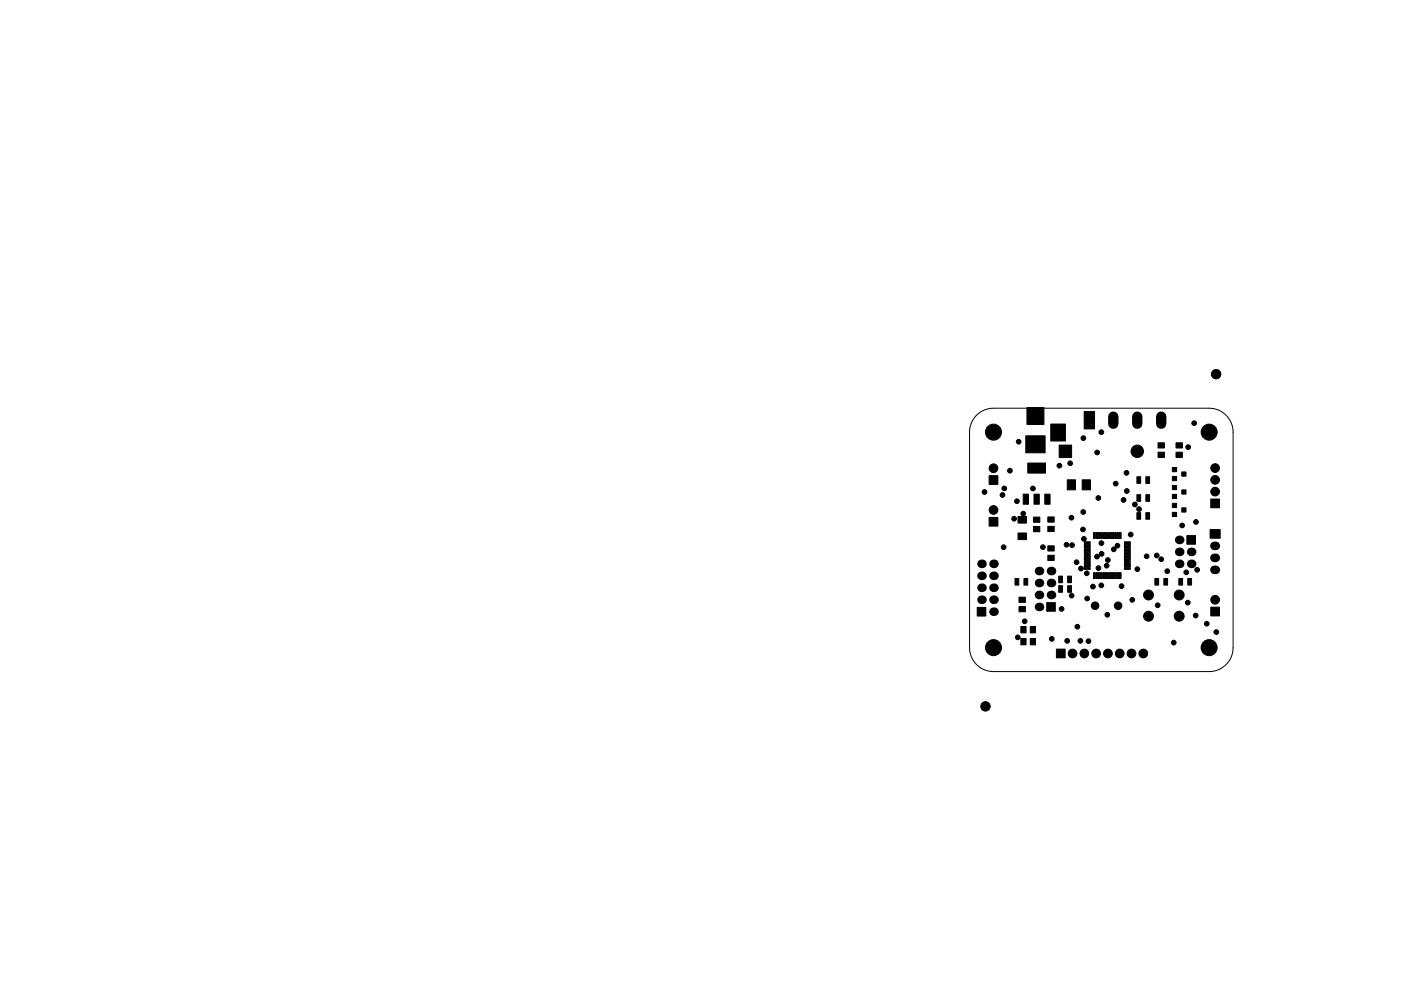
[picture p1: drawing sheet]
<svg xmlns="http://www.w3.org/2000/svg" width="297mm" height="210mm" viewBox="0 0 297 210" stroke-linecap="round" stroke-linejoin="round" font-family="sans-serif">
<path d="M207.1 88.1a5.1 5.1 0 0 1 3.5-1.5h45.8a5.1 5.1 0 0 1 5 5.1v45.7a5.1 5.1 0 0 1-5 5.1h-45.8a5.1 5.1 0 0 1-5-5.1v-45.7a5.1 5.1 0 0 1 1.5-3.6z" fill="none" stroke="#000" stroke-width=".21"/>
<g fill="#000" stroke="#000" stroke-width=".21">
<path d="M217.7 86.5h3.6v3.6h-3.6zM217.5 92.5h4.1v3.6h-4.1zM222.8 90h3.1v3.6h-3.1zM224.6 94.4h2.6v2.7h-2.6zM229.9 87.3h2.2v3.7h-2.2zM245.5 93.9h1.4v1.1h-1.4zM245.5 95.9h1.4v1.1h-1.4zM249.3 93.9h1.4v1.1h-1.4zM249.3 95.9h1.4v1.1h-1.4zM209.7 109.8h1.9v1.8h-1.9zM209.7 100.9h1.9v1.9h-1.9zM215.8 109.6h1.8v1.4h-1.8z"/>
<path d="M215.8 113.1h1.8v1.4h-1.8zM216.9 104.8h1.2v2.2h-1.2zM219.2 104.8h1.1v2.2h-1.1zM219.1 109.7h1.4v1.1h-1.4zM219.1 111.7h1.4v1.1h-1.4zM217.9 98.2h3.8v2.2h-3.8zM222.2 117.8h1.3v1.1h-1.3zM222.2 115.8h1.3v1.1h-1.3zM221.5 104.8h1.1v2.2h-1.1zM222.2 109.7h1.3v1.1h-1.3zM222.2 111.7h1.3v1.1h-1.3zM226.3 101.8h1.7v2.1h-1.7z"/>
<path d="M229.4 101.8h1.8v2.1h-1.8zM229.9 119.4h1.2v.4h-1.2zM229.9 118.9h1.2v.4h-1.2zM229.9 118.4h1.2v.4h-1.2zM229.9 117.9h1.2v.4h-1.2zM229.9 117.4h1.2v.4h-1.2zM229.9 116.9h1.2v.4h-1.2zM229.9 116.4h1.2v.4h-1.2zM229.9 115.9h1.2v.4h-1.2zM229.9 115.4h1.2v.4h-1.2zM229.9 114.9h1.2v.4h-1.2zM231.8 113h.4v1.2h-.4z"/>
<path d="M232.3 113h.4v1.2h-.4zM232.8 113h.4v1.2h-.4zM233.3 113h.4v1.2h-.4zM233.8 113h.4v1.2h-.4zM234.3 113h.4v1.2h-.4zM234.8 113h.4v1.2h-.4zM235.3 113h.4v1.2h-.4zM235.8 113h.4v1.2h-.4zM236.3 113h.4v1.2h-.4zM236.8 113h.4v1.2h-.4zM237.3 113h.4v1.2h-.4zM238.4 114.9h1.2v.4h-1.2z"/>
<path d="M238.4 115.4h1.2v.4h-1.2zM238.4 115.9h1.2v.4h-1.2zM238.4 116.4h1.2v.4h-1.2zM238.4 116.9h1.2v.4h-1.2zM238.4 117.4h1.2v.4h-1.2zM238.4 117.9h1.2v.4h-1.2zM238.4 118.4h1.2v.4h-1.2zM238.4 118.9h1.2v.4h-1.2zM238.4 119.4h1.2v.4h-1.2zM241 108.8h.8v1.4h-.8zM241 105h.8v1.4h-.8zM241 101.1h.8v1.4h-.8z"/>
<path d="M242.9 108.8h.8v1.4h-.8zM242.9 105h.8v1.4h-.8zM242.9 101.1h.8v1.4h-.8zM248.6 108.7h.9v.9h-.9zM248.6 106.8h.9v.9h-.9zM248.6 104.9h.9v.9h-.9zM248.6 103h.9v.9h-.9zM248.6 101.1h.9v.9h-.9zM248.6 99.2h.9v.9h-.9zM250.6 107.7h.9v.9h-.9zM250.6 103.9h.9v.9h-.9zM250.6 100.1h.9v.9h-.9z"/>
<path d="M251.6 113.6h1.9v1.9h-1.9zM256.7 105.9h1.9v1.8h-1.9zM256.6 112.4h2.1v1.8h-2.1zM207.2 128.9h1.8v1.8h-1.8zM215.2 122.7h.8v1.4h-.8zM216.4 132.9h1.1v1.4h-1.1zM216.4 135.5h1.1v1.3h-1.1zM217.1 122.7h.8v1.4h-.8zM216 126.7h1.4v1.1h-1.4zM216 128.7h1.4v1.1h-1.4zM218.4 132.9h1.1v1.4h-1.1zM218.4 135.5h1.1v1.3h-1.1z"/>
<path d="M221.9 127.9h1.8v1.8h-1.8zM224 137.7h1.8v1.9h-1.8zM224.5 124.3h.8v1.4h-.8zM224.5 122.2h.8v1.4h-.8zM226.4 124.3h.8v1.4h-.8zM226.4 122.2h.8v1.4h-.8zM229.9 120.4h1.2v.4h-1.2zM229.9 119.9h1.2v.4h-1.2zM231.8 121.5h.4v1.2h-.4zM232.3 121.5h.4v1.2h-.4zM232.8 121.5h.4v1.2h-.4zM233.3 121.5h.4v1.2h-.4z"/>
<path d="M233.8 121.5h.4v1.2h-.4zM234.3 121.5h.4v1.2h-.4zM234.8 121.5h.4v1.2h-.4zM235.3 121.5h.4v1.2h-.4zM235.8 121.5h.4v1.2h-.4zM236.3 121.5h.4v1.2h-.4zM236.8 121.5h.4v1.2h-.4zM237.3 121.5h.4v1.2h-.4zM238.4 119.9h1.2v.4h-1.2zM238.4 120.4h1.2v.4h-1.2zM244.9 122.7h.8v1.4h-.8zM246.8 122.7h.8v1.4h-.8z"/>
<path d="M249.9 122.7h.8v1.4h-.8zM251.8 122.7h.8v1.4h-.8zM256.7 128.8h1.9v1.9h-1.9z"/>
<circle cx="257.8" cy="79.4" r="1"/>
<circle cx="210.6" cy="99.3" r=".92"/>
<circle cx="210.6" cy="91.7" r="1.7"/>
<circle cx="214.1" cy="99.9" r=".5"/>
<circle cx="216" cy="93.7" r=".5"/>
<circle cx="224.6" cy="98.8" r=".5"/>
<circle cx="226.9" cy="98.3" r=".5"/>
<circle cx="229.7" cy="93" r=".5"/>
<circle cx="232.6" cy="96" r=".5"/>
<circle cx="233.5" cy="91.7" r=".5"/>
<circle cx="241.1" cy="95.8" r="1.32"/>
<circle cx="251.9" cy="94.9" r=".5"/>
<circle cx="253.2" cy="89.8" r=".5"/>
<circle cx="256.4" cy="91.7" r="1.7"/>
<circle cx="257.6" cy="99.3" r=".92"/>
<circle cx="208.7" cy="104.4" r=".5"/>
<circle cx="210.6" cy="108.2" r=".92"/>
<circle cx="212.5" cy="105" r=".5"/>
<circle cx="212.8" cy="116.1" r=".5"/>
<circle cx="212.9" cy="103.6" r=".5"/>
<circle cx="215" cy="110.1" r=".5"/>
<circle cx="215.6" cy="106.3" r=".5"/>
<circle cx="216.9" cy="109" r=".5"/>
<circle cx="219" cy="103.6" r=".5"/>
<circle cx="221.1" cy="116.1" r=".5"/>
<circle cx="226.1" cy="115.6" r=".5"/>
<circle cx="227.2" cy="109.8" r=".5"/>
<circle cx="227.3" cy="115.7" r=".5"/>
<circle cx="228.3" cy="119.3" r=".5"/>
<circle cx="229.6" cy="112.3" r=".5"/>
<circle cx="229.7" cy="108.6" r=".5"/>
<circle cx="229.8" cy="114.3" r=".5"/>
<circle cx="232.6" cy="118.1" r=".5"/>
<circle cx="232.9" cy="105.7" r=".5"/>
<circle cx="233.5" cy="115.2" r=".5"/>
<circle cx="233.6" cy="117.5" r=".5"/>
<circle cx="234.9" cy="118.8" r=".5"/>
<circle cx="236.1" cy="116.6" r=".5"/>
<circle cx="236.6" cy="102.6" r=".5"/>
<circle cx="236.9" cy="115.8" r=".5"/>
<circle cx="238.2" cy="106.1" r=".5"/>
<circle cx="238.8" cy="100.3" r=".5"/>
<circle cx="238.9" cy="104.2" r=".5"/>
<circle cx="239.7" cy="113.4" r=".5"/>
<circle cx="240.6" cy="107" r=".5"/>
<circle cx="241.5" cy="108" r=".5"/>
<circle cx="243.1" cy="118" r=".5"/>
<circle cx="245.3" cy="117.9" r=".5"/>
<circle cx="246.2" cy="118.7" r=".5"/>
<circle cx="250.6" cy="111.5" r=".5"/>
<circle cx="253.6" cy="110.7" r=".5"/>
<circle cx="257.6" cy="101.8" r=".92"/>
<circle cx="257.6" cy="104.3" r=".92"/>
<circle cx="210.6" cy="137.4" r="1.7"/>
<circle cx="215.8" cy="135.2" r=".5"/>
<circle cx="217.2" cy="131.8" r=".5"/>
<circle cx="223" cy="135.5" r=".5"/>
<circle cx="225.1" cy="129.2" r=".5"/>
<circle cx="226.3" cy="136" r=".5"/>
<circle cx="227.2" cy="126.4" r=".5"/>
<circle cx="227.4" cy="138.6" r=".92"/>
<circle cx="228.4" cy="133" r=".5"/>
<circle cx="229.1" cy="136" r=".5"/>
<circle cx="229.2" cy="120.6" r=".5"/>
<circle cx="229.9" cy="138.6" r=".92"/>
<circle cx="230.4" cy="121.6" r=".5"/>
<circle cx="230.5" cy="127" r=".5"/>
<circle cx="230.8" cy="136" r=".5"/>
<circle cx="231.7" cy="124.5" r=".5"/>
<circle cx="232.2" cy="128.5" r=".8"/>
<circle cx="232.4" cy="138.6" r=".92"/>
<circle cx="232.9" cy="120.5" r=".5"/>
<circle cx="233.5" cy="124.2" r=".5"/>
<circle cx="234.6" cy="120" r=".5"/>
<circle cx="234.8" cy="130.4" r=".5"/>
<circle cx="234.9" cy="138.6" r=".92"/>
<circle cx="237.1" cy="128.5" r=".8"/>
<circle cx="237.4" cy="138.6" r=".92"/>
<circle cx="237.8" cy="124.4" r=".5"/>
<circle cx="239.9" cy="138.6" r=".92"/>
<circle cx="240.1" cy="127.3" r=".5"/>
<circle cx="241.1" cy="120.8" r=".5"/>
<circle cx="242.4" cy="138.6" r=".92"/>
<circle cx="243.5" cy="126.2" r="1.05"/>
<circle cx="243.5" cy="130.7" r="1.05"/>
<circle cx="245.5" cy="128.4" r=".5"/>
<circle cx="247.5" cy="121.2" r=".5"/>
<circle cx="248.8" cy="136.3" r=".5"/>
<circle cx="250" cy="126.2" r="1.05"/>
<circle cx="250" cy="130.7" r="1.05"/>
<circle cx="251.5" cy="121.4" r=".5"/>
<circle cx="251.8" cy="127.9" r=".5"/>
<circle cx="253.5" cy="130.6" r=".5"/>
<circle cx="253.8" cy="120.9" r=".5"/>
<circle cx="255.9" cy="132.3" r=".5"/>
<circle cx="256.4" cy="137.4" r="1.7"/>
<circle cx="257.6" cy="127.2" r=".92"/>
<circle cx="257.9" cy="134.1" r=".5"/>
<circle cx="208.9" cy="149.9" r="1"/>
</g>
<g fill="#000">
<circle cx="208.1" cy="119.6" r=".91"/>
<circle cx="210.6" cy="119.6" r=".91"/>
<circle cx="250" cy="117.1" r=".91"/>
<circle cx="250" cy="119.6" r=".91"/>
<circle cx="250" cy="114.5" r=".91"/>
<circle cx="252.6" cy="119.6" r=".91"/>
<circle cx="252.6" cy="117.1" r=".91"/>
<circle cx="208.1" cy="127.2" r=".91"/>
<circle cx="208.1" cy="124.7" r=".91"/>
<circle cx="208.1" cy="122.2" r=".91"/>
<circle cx="210.6" cy="124.7" r=".91"/>
<circle cx="210.6" cy="127.2" r=".91"/>
<circle cx="210.6" cy="122.2" r=".91"/>
<circle cx="210.6" cy="129.8" r=".91"/>
<circle cx="220.3" cy="126.2" r=".91"/>
<circle cx="220.3" cy="123.7" r=".91"/>
<circle cx="220.3" cy="128.8" r=".91"/>
<circle cx="220.3" cy="121.2" r=".91"/>
<circle cx="222.8" cy="126.2" r=".91"/>
<circle cx="222.8" cy="123.7" r=".91"/>
<circle cx="222.8" cy="121.2" r=".91"/>
</g>
<path d="M257.5 115.8h.3M257.5 118.4h.3M257.5 120.9h.3" fill="none" stroke="#000" stroke-width="1.8"/>
<path d="M236 88.4v1.5M241.1 88.4v1.5M246.2 88.4v1.5" fill="none" stroke="#000" stroke-width="2.2"/>
</svg>
